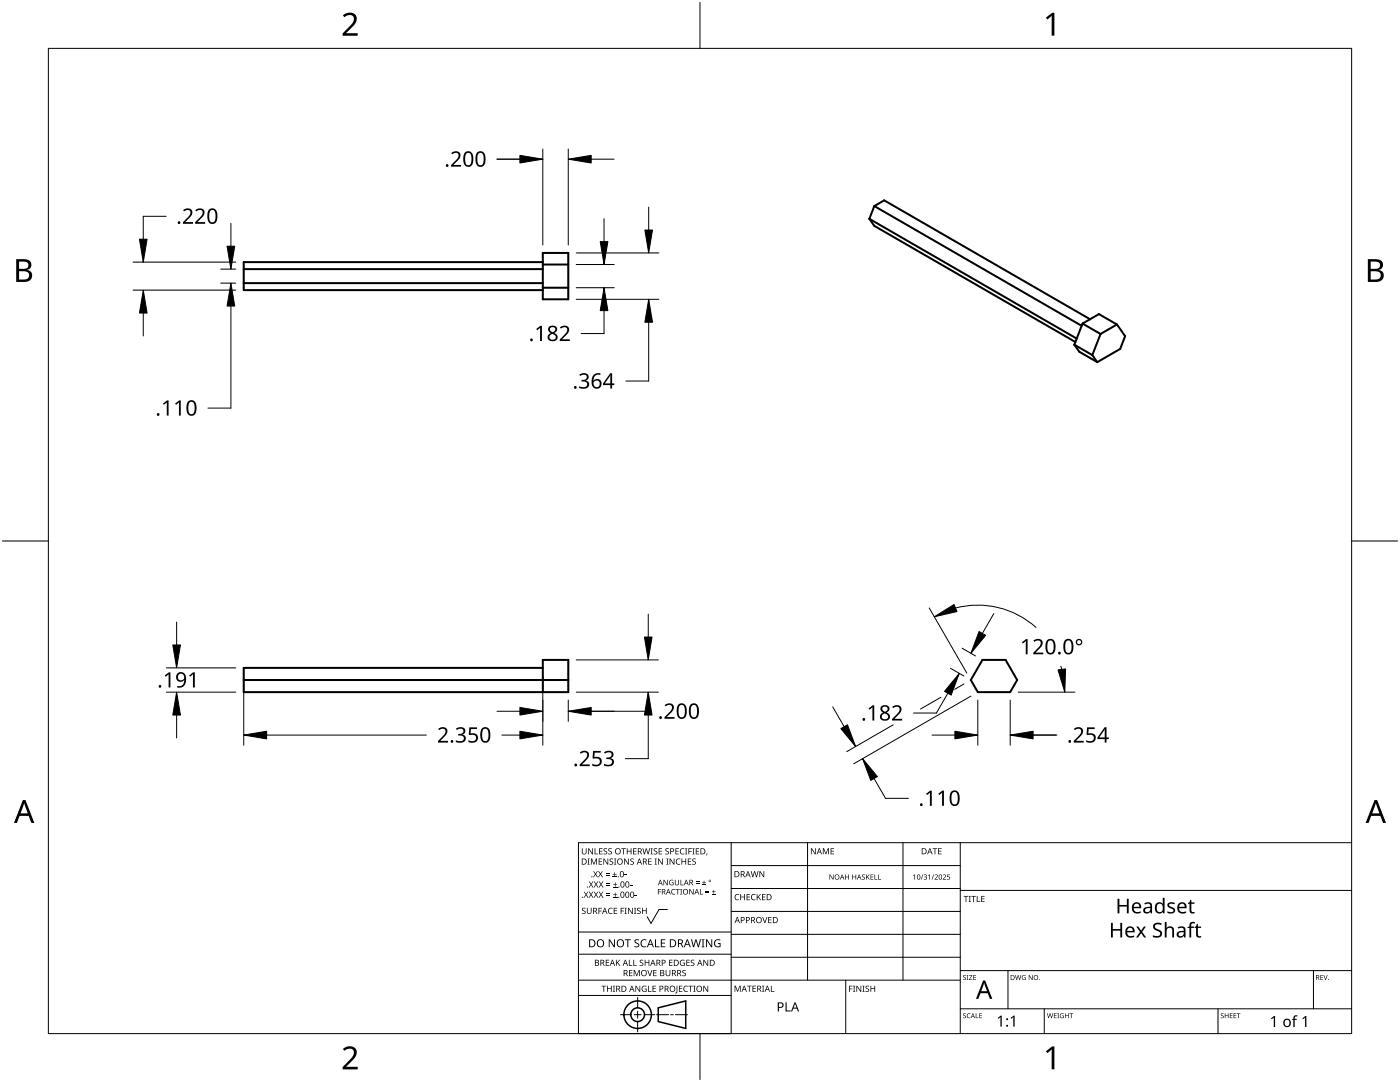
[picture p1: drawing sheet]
<svg xmlns="http://www.w3.org/2000/svg" width="279mm" height="216mm" viewBox="0 0 279 216" stroke-linecap="round" stroke-linejoin="round" font-family="sans-serif">
<g fill="none" stroke="#000" stroke-width=".4">
<path d="M48.6 53.7h59.7M48.6 56.5h59.7M108.3 52.3h-59.7v5.6h59.7M108.3 50.5h5.1v9.2h-5.1zM108.3 57.4h5.1M108.3 52.8h5.1M173.5 43.7l1 1.4 40.1 23.1M173.5 43.7l41.4 23.9M174.5 41.1l2-1.1 41 23.7M174.5 41.1l41.4 23.9M174.5 41.1l-1 2.6M214.4 68.8l1 1.4 3.6 2.1"/>
<path d="M214.4 68.8l3.6 2.1M216 64.6l3.3-1.9 3.6 2.1M216 64.6l-1.6 4.2M216 64.6l3.6 2M218 70.9l1 1.4M219.6 66.6l-1.6 4.3M222.9 64.8l1.6 2.3-.9 2.5-4.6 2.7M222.9 64.8l-3.3 1.8M48.6 135.7h64.8M108.3 133.3h-59.7v4.8h64.8v-6.4h-5.1v6.4M196.1 131.7h4.6l2.3 4-1.4 2.4h-6.5l-1.4-2.4z"/>
</g>
<path d="M9.7 9.7h260v196.5h-260z" fill="none" stroke="#000" stroke-width=".2"/>
<path d="M139.7 .5v9.2M.5 108h9.2M269.7 108h9.2M139.7 206.2v9.2" fill="none" stroke="#000" stroke-width=".2"/>
<g fill="#000">
<path d="M68.4 3.1a1.64 1.64 0 0 1 2.8 .4 2.52 2.52 0 0 1-1.2 2.2l-.9 .9h2.3v.5h-3v-.4l1.2-1.2a1.95 1.95 0 0 0 .9-2.2 1.23 1.23 0 0 0-1.8 .1zM208.7 3.5l1.3-.9h.4v4.5h-.5v-4l-.9 .8zM68.4 209.3a1.64 1.64 0 0 1 2.8 .4 2.52 2.52 0 0 1-1.2 2.2l-.9 1h2.3v.5h-3v-.5l1.2-1.2a1.95 1.95 0 0 0 .9-2.1 1.23 1.23 0 0 0-1.8 .1zM208.7 209.8l1.3-1h.4v4.6h-.5v-4l-.9 .7z"/>
<path d="M3.2 51.7h1.3a1.28 1.28 0 0 1 1.7 1.3 1.04 1.04 0 0 1-.8 .9 1.23 1.23 0 0 1 1 1.5 1.23 1.23 0 0 1-1.6 .9h-1.6zM3.8 54.1v1.7h.9a.86 .86 0 0 0 1.1-.9 .86 .86 0 0 0-1.1-.8zM3.8 52.2v1.4h.8a.78 .78 0 0 0 1.1-.7 .78 .78 0 0 0-1.1-.7z"/>
<path d="M273 51.7h1.3a1.28 1.28 0 0 1 1.7 1.3 1.04 1.04 0 0 1-.9 .9 1.23 1.23 0 0 1 1 1.5 1.23 1.23 0 0 1-1.5 .9h-1.6zM273.6 54.1v1.7h.9a.86 .86 0 0 0 1.1-.9 .86 .86 0 0 0-1.2-.8zM273.6 52.2v1.4h.8a.78 .78 0 0 0 1-.7 .78 .78 0 0 0-1.1-.7z"/>
<path d="M4.6 159.6h.5l1.8 4.6h-.6l-.6-1.4h-1.8l-.5 1.4h-.6zM4.8 160.2l-.7 2.1h1.4z"/>
<path d="M274.3 159.6h.5l1.8 4.6h-.6l-.5-1.4h-1.8l-.6 1.4h-.6zM274.6 160.2l-.7 2.1h1.4z"/>
</g>
<g fill="none" stroke="#000" stroke-width=".2">
<path d="M145.9 168.1v38.1h-30.5v-38.1h154.3M145.9 172.7h45.7M145.9 177.3h45.7M161.2 168.1v27.5M180.2 168.1v27.5M191.6 168.1v38.1M191.6 177.7h78.1M115.4 198.6h30.5M115.4 195.6h76.2M115.4 190.4h30.5M115.4 186h30.5M127.3 199v2.1"/>
<path d="M133.2 181.5h-1.7l-1.6 2.8-.7-1.4M145.9 181.9h45.7M145.9 186.4h45.7M145.9 191h45.7M168.8 195.6v10.6M191.6 193.7h78.1M201.2 193.7v7.6M262.1 193.7v7.6M123.8 202.5h2.1M126.6 202.5h1.3M127.3 201.8v1.4M127.3 203.8v2.1"/>
<path d="M128.6 202.5h2.1M131 202.5h2.4M133.8 202.5h.6M134.8 202.5h2.4M191.6 201.3h78.1M208.4 201.3v4.9M243.1 201.3v4.9"/>
</g>
<g fill="#000">
<path d="M116.1 169.3h.2v.8a.32 .32 0 0 0 .3 .3 .32 .32 0 0 0 .3-.3v-.8h.2v.8a.47 .47 0 0 1-.5 .4 .47 .47 0 0 1-.5-.5zM116.5 177.9h.2l.3 .5 .3-.5h.1l-.4 .6 .4 .6h-.1l-.3-.5-.4 .5h-.1l.4-.6zM117.3 171.3h.4l-.1 .1v1l.1 .1h-.4l.1-.1v-1zM117.4 169.3h.2l.6 1v-1h.1v1.2h-.1l-.7-1v1h-.1zM117.5 177.9h.2l.3 .5 .3-.5h.1l-.4 .6 .4 .6h-.1l-.4-.5-.3 .5h-.1l.4-.6zM117.5 175.9h.2l.3 .5 .3-.5h.1l-.4 .6 .5 .6h-.2l-.3-.5-.4 .5h-.1l.4-.6zM117.9 171.3h.3l.3 1 .4-1h.2v1.2h-.1v-1l-.4 1h-.1l-.4-1v1h-.2zM118.7 169.3h.1v1h.6v.2h-.7zM118.4 173.8h.1l.3 .5 .3-.5h.2l-.4 .6 .4 .7h-.1l-.4-.6-.3 .6h-.1l.4-.7zM118.5 177.9h.2l.2 .5 .3-.5h.2l-.4 .6 .4 .6h-.1l-.4-.5-.3 .5h-.1l.4-.6zM118.5 175.9h.2l.3 .5 .3-.5h.1l-.4 .6 .4 .6h-.1l-.3-.5-.4 .5h-.1l.4-.6zM119.5 171.3h.7v.1h-.6v.4h.5v.2h-.5v.4h.6v.1h-.7z"/>
<path d="M119.6 169.3h.6v.1h-.5v.4h.5v.1h-.5v.4h.5v.2h-.6zM119.4 173.8h.1l.3 .5 .3-.5h.2l-.4 .6 .4 .7h-.1l-.4-.6-.3 .6h-.2l.5-.7zM119.5 177.9h.1l.3 .5 .3-.5h.2l-.4 .6 .4 .6h-.1l-.4-.5-.3 .5h-.1l.4-.6zM119.5 175.9h.2l.3 .5 .3-.5h.1l-.4 .6 .4 .6h-.1l-.4-.5-.3 .5h-.1l.4-.6zM120.9 174.6h.8v.1h-.8zM120.9 174.2h.8v.1h-.8zM121 178.7h.8v.1h-.8zM121 178.3h.8v.1h-.8zM121 176.6h.8v.1h-.8zM121 176.3h.8v.1h-.8zM120.5 169.4l.4-.1h.3l-.1 .1a.25 .25 0 0 0-.4-.1 .25 .25 0 0 0 0 .4 .4 .4 0 0 1 .5 .3 .4 .4 0 0 1-.3 .5 .4 .4 0 0 1-.5-.2h.2a.27 .27 0 0 0 .4-.1 .27 .27 0 0 0-.3-.3l-.2-.2zM120.4 171.3h.2l.6 1v-1h.2v1.2h-.2l-.6-1v1h-.2z"/>
<path d="M121.4 169.4l.5-.1h.2v.1a.25 .25 0 0 0-.4-.1 .25 .25 0 0 0 0 .4 .4 .4 0 0 1 .4 .3 .4 .4 0 0 1-.2 .5 .4 .4 0 0 1-.5-.2h.1a.27 .27 0 0 0 .5-.1 .27 .27 0 0 0-.4-.3l-.2-.2zM122.3 174.9h.8v.2h-.8zM122.4 179h.8v.1h-.8zM122.4 177h.8v.1h-.8zM121.7 171.4l.4-.1 .3 .1-.1 .1a.25 .25 0 0 0-.4-.1 .25 .25 0 0 0 0 .4 .4 .4 0 0 1 .5 .3 .4 .4 0 0 1-.3 .5 .4 .4 0 0 1-.5-.3l.2 .1a.27 .27 0 0 0 .4-.2 .27 .27 0 0 0-.3-.3l-.2-.2zM122.6 174h.1v.4h.4v.1h-.4v.4h-.1v-.4h-.3v-.1h.3zM122.7 178.1h.1v.4h.4v.1h-.4v.3h-.1v-.3h-.3v-.1h.3zM122.7 176.1h.2v.3h.3v.2h-.3v.3h-.2v-.3h-.3v-.2h.3zM122.5 171.3h.5l-.2 .1v1l.2 .1h-.5l.2-.1v-1zM124 169.3h.9v.1h-.4v1.1h-.1v-1.1h-.4zM124.7 174.5h.4v.2h-.4zM124.6 171.3h.1l.7 1v-1h.1v1.2h-.2l-.6-1v1h-.1z"/>
<path d="M125.7 176.6h.5v.1h-.5zM125.1 169.3h.1v.5h.7v-.5h.1v1.2h-.1v-.6h-.7v.6h-.1zM125.8 171.4l.5-.1 .2 .1v.1a.25 .25 0 0 0-.4-.1 .25 .25 0 0 0 0 .4 .4 .4 0 0 1 .4 .3 .4 .4 0 0 1-.2 .5 .4 .4 0 0 1-.5-.3l.1 .1a.27 .27 0 0 0 .5-.2 .27 .27 0 0 0-.4-.3l-.2-.2zM126.7 178.6h.4v.2h-.4zM126.4 169.3h.6v.1h-.5v.4h.5v.1h-.5v.4h.5v.2h-.6zM128.2 169.3h.2l.2 1 .3-1h.2l.2 1 .3-1h.1l-.3 1.2h-.1l-.3-1.1-.3 1.1h-.2zM129.4 171.3h.6v.1h-.5v.4h.5v.2h-.5v.4h.5v.1h-.6zM129.8 169.3h.5l-.2 .1v1l.2 .1h-.5l.2-.1v-1zM130.7 171.3h.4l-.1 .1v1l.1 .1h-.4l.1-.1v-1zM130.5 169.4l.4-.1h.3l-.1 .1a.25 .25 0 0 0-.4-.1 .25 .25 0 0 0 0 .4 .4 .4 0 0 1 .5 .3 .4 .4 0 0 1-.3 .5 .4 .4 0 0 1-.5-.2h.2a.27 .27 0 0 0 .4-.1 .27 .27 0 0 0-.3-.3l-.2-.2zM131.3 177.4h.6v.1h-.5v.4h.5v.1h-.5v.5h-.1zM131.4 169.3h.7v.1h-.5v.4h.5v.1h-.5v.4h.5v.2h-.7z"/>
<path d="M131.3 171.3h.2l.7 1-.1-1h.2v1.2h-.2l-.6-1v1h-.2zM132.4 175.6h.2l.6 .9v-.9h.1v1h-.2l-.6-.9v.9h-.1zM133 171.3h.4l-.1 .1v1l.1 .1h-.4l.1-.1v-1zM132.8 169.4l.4-.1h.3l-.1 .1a.25 .25 0 0 0-.3-.1 .25 .25 0 0 0 0 .4 .4 .4 0 0 1 .4 .3 .4 .4 0 0 1-.3 .5 .4 .4 0 0 1-.4-.2h.1a.27 .27 0 0 0 .5-.1 .27 .27 0 0 0-.4-.3l-.2-.2zM133.7 175.7l.5-.2 .2 .1v.1a.45 .45 0 0 0-.7 .4 .45 .45 0 0 0 .6 .4v-.3h-.2v-.1h.3v.5a.6 .6 0 0 1-.8-.1 .6 .6 0 0 1 .1-.8zM134.1 177.5l.4-.1h.3l-.1 .2a.44 .44 0 0 0-.6 .4 .44 .44 0 0 0 .6 .3 .52 .52 0 0 1-.7 0 .52 .52 0 0 1 .1-.8zM133.6 171.3h.2l.7 1v-1h.1v1.2h-.2l-.6-1v1h-.2zM134.9 177.4h.8v.1h-.4v1h-.1v-1h-.3zM135 171.5l.5-.2 .3 .1-.1 .1a.49 .49 0 0 0-.7 .4 .49 .49 0 0 0 .7 .5 .52 .52 0 0 1-.6 0 .52 .52 0 0 1-.2-.6zM134.8 169.3h.7v.1h-.6v.4h.5v.1h-.5v.4h.6v.2h-.7zM134.7 175.6h.1v.7a.28 .28 0 0 0 .3 .2 .28 .28 0 0 0 .3-.2v-.7h.1v.7a.42 .42 0 0 1-.4 .4 .42 .42 0 0 1-.4-.4zM135.8 175.6h.1v.9h.5v.1h-.6z"/>
<path d="M135.8 177.4h.3l-.1 .1v.9l.1 .1h-.3l.1-.1v-.9zM135.8 169.4l.5-.2 .3 .1-.1 .1a.49 .49 0 0 0-.7 .5 .49 .49 0 0 0 .8 .4 .52 .52 0 0 1-.7 .1 .52 .52 0 0 1-.2-.6zM136 171.3h.2v.5h.6v-.5h.1v1.2h-.1v-.5h-.6v.5h-.2zM136.7 169.3h.5l-.2 .1v1l.2 .1h-.5l.2-.1v-1zM137.4 169.3h.7v.1h-.6v.4h.5v.2h-.5v.5h-.1zM137.3 171.3h.6v.1h-.5v.4h.5v.2h-.5v.4h.5v.1h-.6zM137.6 177.4h.1l.6 .9v-.9h.1v1.1h-.1l-.6-.9v.9h-.1zM138.2 169.3h.4l-.1 .1v1l.1 .1h-.4l.1-.1v-1zM138.9 176.2h.7v.1h-.7zM138.9 175.9h.7v.1h-.7zM138.2 171.4l.4-.1 .3 .1-.1 .1a.25 .25 0 0 0-.4-.1 .25 .25 0 0 0 0 .4 .4 .4 0 0 1 .5 .3 .4 .4 0 0 1-.3 .5 .4 .4 0 0 1-.5-.3l.2 .1a.27 .27 0 0 0 .4-.2 .27 .27 0 0 0-.3-.3l-.2-.2zM138.9 169.3h.6v.1h-.5v.4h.5v.1h-.5v.4h.5v.2h-.6z"/>
<path d="M139.7 177.4h.1v1h.5v.1h-.6zM140.1 176.5h.8v.1h-.8zM140.4 175.7h.2v.3h.3v.2h-.3v.3h-.2v-.3h-.3v-.2h.3zM140.8 178h.7v.2h-.7zM140.8 177.7h.7v.1h-.7zM141 170.3h.2l-.3 .4zM142.1 178.4h.7v.1h-.7zM142.4 177.6h.1v.3h.3v.1h-.3v.3h-.1v-.3h-.3v-.1h.3zM146.8 178.6l.4-.2 .3 .1v.1a.49 .49 0 0 0-.7 .4 .49 .49 0 0 0 .7 .5 .52 .52 0 0 1-.7 0 .52 .52 0 0 1-.2-.6zM147.7 178.4h.2v.5h.6v-.5h.2v1.2h-.2v-.5h-.6v.5h-.2zM149 178.4h.7v.1h-.5v.4h.4v.2h-.4v.4h.5v.1h-.7zM150 178.6l.5-.2 .3 .1-.1 .1a.49 .49 0 0 0-.7 .4 .49 .49 0 0 0 .8 .5 .52 .52 0 0 1-.7 0 .52 .52 0 0 1-.2-.6z"/>
<path d="M149.8 173.8h.2l.2 1.1 .3-1.1h.2l.3 1.1 .2-1.1h.2l-.3 1.2h-.2l-.3-1-.3 1h-.1zM151 178.4h.2v.6l.5-.6h.2l-.5 .5 .5 .7h-.2l-.4-.6-.1 .6h-.2zM151.6 173.8h.1l.7 1v-1h.1v1.2h-.2l-.6-1v1h-.1zM152.1 178.4h.7v.1h-.6v.4h.5v.2h-.5v.4h.6v.1h-.7zM161.8 169.3h.2l.7 1v-1h.1v1.2h-.2l-.6-1v1h-.2zM164.2 169.3h.2l.4 .9 .4-.9h.2v1.2h-.1v-1.1l-.4 1.1h-.1l-.4-1.1v1.1h-.2zM165.5 174.5h.2l.5 .8v-.8h.2v1h-.2l-.5-.8v.8h-.2zM165.8 169.3h.6v.1h-.5v.4h.5v.1h-.5v.4h.5v.2h-.6zM168.7 174.5h.1v.4h.5v-.4h.1v1h-.1v-.5h-.5v.5h-.1zM170.1 174.5h.1v.4h.5v-.4h.2v1h-.2v-.5h-.5v.5h-.1zM172.1 174.6l.3-.1h.2v.1a.24 .24 0 0 0-.3 0 .24 .24 0 0 0-.1 .3 .24 .24 0 0 0 .3 .1 .32 .32 0 0 1 0 .5 .32 .32 0 0 1-.5-.1h.1a.26 .26 0 0 0 .3 0 .26 .26 0 0 0 .1-.3 .26 .26 0 0 0-.4-.1zM172.8 174.5h.2v.5l.6-.5-.4 .4 .4 .6h-.2l-.3-.5-.1 .5h-.2z"/>
<path d="M173.7 174.5h.6v.1h-.4v.3h.4v.1h-.4v.4h.4v.1h-.6zM174.5 174.5h.2v.9h.4v.1h-.6zM175.3 174.5h.1v.9h.4v.1h-.5zM182.2 174.7l.4-.2v1h-.1v-.9l-.2 .2zM184.1 174.5h.2l-.4 1h-.1zM184.3 174.6a.32 .32 0 0 1 .5-.1 .32 .32 0 0 1 0 .5 .32 .32 0 0 1 .2 .4 .32 .32 0 0 1-.5 .1l-.2-.1a.26 .26 0 0 0 .4 .1 .26 .26 0 0 0 .1-.4l-.3-.2a.23 .23 0 0 0 .3 0 .23 .23 0 0 0-.1-.4 .23 .23 0 0 0-.3 .2zM185.2 174.7l.4-.2v1h-.1v-.9l-.2 .2zM186.3 174.5h.1l-.4 1h-.1zM186.1 169.3h.9v.1h-.3v1.1h-.2v-1.1h-.4zM186.5 174.6a.37 .37 0 0 1 .6 0 .37 .37 0 0 1-.2 .6l-.2 .2h.5v.1h-.7l.3-.4a.27 .27 0 0 0 .3-.3 .27 .27 0 0 0-.4-.2zM187.2 169.3h.7v.1h-.5v.4h.5v.1h-.5v.4h.5v.2h-.7zM188.2 174.6a.37 .37 0 0 1 .6 0 .37 .37 0 0 1-.3 .6l-.2 .2h.5v.1h-.7l.3-.4a.27 .27 0 0 0 .3-.3 .27 .27 0 0 0-.4-.2z"/>
<path d="M189 174.5h.6v.1h-.4l-.1 .3a.34 .34 0 0 1 .5 .2 .34 .34 0 0 1-.2 .4 .34 .34 0 0 1-.4-.1 .27 .27 0 0 0 .4 .1 .27 .27 0 0 0 .1-.4 .27 .27 0 0 0-.4-.1zM192.3 178.8h.9v.1h-.3v1.1h-.2v-1.1h-.4zM193.3 178.8h.5l-.2 .1v1l.2 .1h-.5l.2-.1v-1zM193.8 178.8h1v.1h-.4v1.1h-.2v-1.1h-.4zM194.9 178.8h.2v1.1h.5v.1h-.7zM195.8 178.8h.7v.1h-.5v.4h.5v.1h-.5v.5h.5v.1h-.7zM116.2 181.3l.4-.2 .3 .1-.1 .1a.25 .25 0 0 0-.4-.1 .25 .25 0 0 0 0 .4 .4 .4 0 0 1 .5 .3 .4 .4 0 0 1-.3 .5 .4 .4 0 0 1-.5-.2h.2a.27 .27 0 0 0 .4-.1 .27 .27 0 0 0-.3-.3l-.2-.2zM117.1 181.1h.2v.8a.32 .32 0 0 0 .3 .3 .32 .32 0 0 0 .3-.3v-.8h.2v.8a.47 .47 0 0 1-.5 .5 .47 .47 0 0 1-.5-.5zM119.4 181.1h.7v.2h-.5v.4h.5v.1h-.5v.6h-.2zM120 196.7h1v.1h-.4v1.1h-.2v-1.1h-.4zM120.9 191.5h.7v.1h-.6v.4h.5v.2h-.5v.4h.6v.1h-.7zM121.5 181.3l.4-.2 .4 .1-.1 .1a.49 .49 0 0 0-.7 .5 .49 .49 0 0 0 .7 .4 .52 .52 0 0 1-.6 .1 .52 .52 0 0 1-.3-.6z"/>
<path d="M121.1 196.7h.2v.5h.6v-.5h.2v1.2h-.2v-.6h-.6v.6h-.2zM121.5 187.4h.2l.9 1.3v-1.3h.1v1.6h-.2l-.8-1.3v1.3h-.2zM122.3 196.7h.4l-.1 .1v1l.1 .1h-.4l.2-.1v-1zM122.5 181.1h.7v.2h-.6v.4h.5v.1h-.5v.4h.6v.2h-.7zM122.9 191.5h.2v.6l.5-.6h.2l-.5 .5 .5 .7h-.2l-.4-.6-.1 .6h-.2zM123.9 181.1h.6v.2h-.5v.4h.5v.1h-.5v.6h-.1zM124.7 181.1h.4l-.2 .2v.9l.2 .2h-.4l.1-.2v-.9zM124.7 187.4h1.2v.2h-.5v1.4h-.2v-1.4h-.5zM125.5 191.5h.2v1.1h.5v.1h-.7zM125.5 193.6h.7v.1h-.5v.4h.5v.1h-.5v.4h.5v.2h-.7zM125.3 181.1h.2l.7 1.1-.1-1.1h.2v1.3h-.2l-.6-1v1h-.2zM126.4 191.5h.1v1.1h.6v.1h-.7z"/>
<path d="M126.5 181.1h.5l-.2 .2v.9l.2 .2h-.5l.2-.2v-.9zM126.5 193.6h.2l.4 1 .4-1h.2v1.2h-.2v-1.1l-.4 1.1h-.1l-.4-1.1v1.1h-.1zM126.7 187.6l.3-.2 .6 .1-.2 .1a.33 .33 0 0 0-.6 .2 .33 .33 0 0 0 .4 .4 .47 .47 0 0 1 .4 .6 .47 .47 0 0 1-.7 .2h-.3v-.2h.2a.35 .35 0 0 0 .6-.2 .35 .35 0 0 0-.5-.4l-.3-.2zM126.8 196.7h.2l.6 1v-1h.2v1.2h-.2l-.7-1 .1 1h-.2zM127.2 181.3l.4-.2 .3 .1-.1 .1a.25 .25 0 0 0-.4-.1 .25 .25 0 0 0 0 .4 .4 .4 0 0 1 .5 .3 .4 .4 0 0 1-.3 .5 .4 .4 0 0 1-.5-.2h.2a.27 .27 0 0 0 .4-.1 .27 .27 0 0 0-.3-.3l-.2-.2zM127.7 191.6l.4-.1 .3 .1-.1 .1a.25 .25 0 0 0-.3-.1 .25 .25 0 0 0 0 .4 .4 .4 0 0 1 .4 .3 .4 .4 0 0 1-.3 .5 .4 .4 0 0 1-.4-.3l.1 .1a.27 .27 0 0 0 .5-.2 .27 .27 0 0 0-.4-.3l-.2-.2zM128 187.6l.6-.2 .4 .1-.1 .2a.63 .63 0 0 0-.9 .5 .63 .63 0 0 0 1 .6v.2a.83 .83 0 0 1-1.1-.3 .83 .83 0 0 1 .1-1.1zM128.2 196.8l.6-.1 .2 .1v.1a.5 .5 0 0 0-.8 .4 .5 .5 0 0 0 .7 .5v-.4h-.3v-.1h.4v.6a.66 .66 0 0 1-.8-.2 .66 .66 0 0 1 0-.9zM128.1 181.1h.2v.6h.6v-.6h.2v1.3h-.2v-.6h-.6v.6h-.2zM129.2 193.6h.1l.4 1 .3-1h.2l-.4 1.2h-.2zM129.3 196.7h.2v1.1h.5v.1h-.7zM128.7 191.5h.1v.5h.6v-.5h.2v1.2h-.2v-.5h-.6v.5h-.1z"/>
<path d="M130.7 187.4h.2v1.4h.7v.2h-.9zM130.2 196.7h.7v.1h-.5v.4h.5v.1h-.5v.5h.5v.1h-.7zM130.4 193.6h.6v.1h-.5v.4h.5v.1h-.5v.4h.5v.2h-.6zM131.9 187.4h.9v.2h-.7v.5h.6v.2h-.6v.5h.7v.2h-.9zM132.8 193.6h.2v.7a.32 .32 0 0 0 .3 .4 .32 .32 0 0 0 .3-.4v-.7h.2v.7a.47 .47 0 0 1-.5 .5 .47 .47 0 0 1-.5-.5zM133.5 191.5h.7v.1h-.5v.4h.5v.2h-.5v.4h.5v.1h-.7zM135 196.7h.2v1.3l-.1 .2h-.3l-.1-.1 .3-.2zM135.5 196.7h.7v.1h-.5v.4h.4v.1h-.4v.5h.5v.1h-.7zM135.8 191.7l.5-.2 .4 .1-.1 .1a.5 .5 0 0 0-.8 .4 .5 .5 0 0 0 .7 .5v-.4h-.2v-.1h.4v.6a.66 .66 0 0 1-.9-.1 .66 .66 0 0 1 0-.9zM136.2 193.7l.4-.2 .3 .1-.1 .1a.25 .25 0 0 0-.4-.1 .25 .25 0 0 0 0 .4 .4 .4 0 0 1 .5 .3 .4 .4 0 0 1-.3 .5 .4 .4 0 0 1-.5-.2h.2a.27 .27 0 0 0 .5-.1 .27 .27 0 0 0-.4-.3l-.2-.2zM136.5 196.8l.5-.1 .3 .1-.1 .1a.49 .49 0 0 0-.7 .4 .49 .49 0 0 0 .8 .4 .52 .52 0 0 1-.7 .1 .52 .52 0 0 1-.2-.6zM137 191.5h.6v.1h-.5v.4h.5v.2h-.5v.4h.5v.1h-.6z"/>
<path d="M137.4 196.7h.9v.1h-.4v1.1h-.1v-1.1h-.4zM137.9 191.6l.4-.1 .3 .1-.1 .1a.25 .25 0 0 0-.4-.1 .25 .25 0 0 0 0 .4 .4 .4 0 0 1 .5 .3 .4 .4 0 0 1-.3 .5 .4 .4 0 0 1-.5-.3l.2 .1a.27 .27 0 0 0 .4-.2 .27 .27 0 0 0-.3-.3l-.2-.2zM138.4 196.7h.4l-.1 .1v1l.1 .1h-.4l.1-.1v-1zM137.9 187.4h.2l.3 1.4 .4-1.4h.2l.4 1.4 .3-1.4h.2l-.4 1.6h-.2l-.4-1.3-.4 1.3h-.2zM140 187.4h.6l-.2 .2v1.3l.2 .1h-.6l.2-.1v-1.3zM140.4 196.7h.1l.7 1v-1h.1v1.2h-.1l-.7-1v1h-.1zM140.4 191.5h.2l.6 1v-1h.1v1.2h-.1l-.7-1v1h-.1zM140.9 187.4h.2l.9 1.3v-1.3h.1v1.6h-.2l-.8-1.3v1.3h-.2zM142.7 187.6l.7-.2 .4 .1-.1 .2a.65 .65 0 0 0-1 .5 .65 .65 0 0 0 .9 .6v-.4h-.3v-.2h.5v.7a.86 .86 0 0 1-1.1-.1 .86 .86 0 0 1 0-1.2zM146.6 196.7h.2l.4 1 .4-1h.2v1.2h-.1v-1.1l-.4 1.1h-.2l-.4-1.1v1.1h-.1zM149.1 196.7h.9v.1h-.4v1.1h-.1v-1.1h-.4zM150.2 196.7h.7v.1h-.6v.4h.5v.1h-.5v.5h.6v.1h-.7z"/>
<path d="M152.1 183h.2l.3 1 .4-1h.1l-.4 1.2h-.1zM152.1 196.7h.4l-.1 .1v1l.1 .1h-.4l.1-.1v-1zM153.8 196.7h.2v1.1h.5v.1h-.7zM153.3 183h.7v.1h-.5v.4h.5v.1h-.5v.5h.5v.1h-.7zM169.5 196.7h.6v.1h-.5v.5h.5v.1h-.5v.5h-.1zM170.2 196.7h.5l-.2 .1v1l.2 .1h-.5l.2-.1v-1zM170.9 196.7h.2l.6 1v-1h.2v1.2h-.2l-.6-1v1h-.2zM172.1 196.7h.5l-.2 .1v1l.2 .1h-.5l.2-.1v-1zM172.8 196.8l.4-.1h.2v.2a.25 .25 0 0 0-.4-.1 .25 .25 0 0 0 0 .4 .4 .4 0 0 1 .5 .3 .4 .4 0 0 1-.3 .4 .4 .4 0 0 1-.5-.2l.2 .1a.27 .27 0 0 0 .4-.2 .27 .27 0 0 0-.3-.3l-.3-.2zM173.7 196.7h.2v.5h.6v-.5h.2v1.2h-.2v-.6h-.6v.6h-.2zM192.2 194.7l.4-.1h.2l-.1 .1a.24 .24 0 0 0-.3 0 .24 .24 0 0 0-.1 .3 .24 .24 0 0 0 .4 .1 .31 .31 0 0 1 0 .4 .31 .31 0 0 1-.5-.1 .24 .24 0 0 0 .3 .1 .24 .24 0 0 0 .1-.3l-.4-.3zM192.9 194.6h.4l-.1 .1v.7l.1 .1h-.4l.1-.1v-.7z"/>
<path d="M193.4 194.6h.6l-.5 .8h.6v.1h-.7l.5-.8h-.5zM194.2 194.6h.6v.1h-.4v.3h.4v.1h-.4v.3h.4v.1h-.6zM202.6 194.6h.1l.2 .8 .2-.8h.2l.2 .8 .2-.8h.1l-.2 .9h-.2l-.2-.8-.2 .8h-.2zM204 194.7l.4-.1h.3l-.1 .1a.4 .4 0 0 0-.6 .4 .4 .4 0 0 0 .6 .3v-.3l-.2-.1h.3v.5a.53 .53 0 0 1-.7-.1 .53 .53 0 0 1 0-.7zM205.3 194.6h.1l.6 .8v-.8h.1v.9h-.2l-.5-.8v.8h-.1zM221.7 184.1h.4v1.3h1.5v-1.3h.3v3h-.3v-1.4h-1.5v1.4h-.4zM223 179.3h.4v1.3h1.5v-1.3h.4v3h-.4v-1.4h-1.5v1.4h-.4zM226.8 184.9h.4l.5 .8 .6-.8h.4l-.8 1 .8 1.2h-.4l-.6-.9-.6 .9h-.4l.8-1.2zM230.3 184.4a1.38 1.38 0 0 1 1.5-.1l-.1 .3-.3-.1a.52 .52 0 0 0-.7 0 .52 .52 0 0 0-.1 .7l.4 .2a.9 .9 0 0 1 .9 1.1 .9 .9 0 0 1-1.3 .6l-.5-.1v-.4a1.03 1.03 0 0 0 1.4-.2 1.04 1.04 0 0 0-1-.8 .77 .77 0 0 1-.2-1.2zM232.5 184h.3v1.2a.84 .84 0 0 1 .9-.3 .84 .84 0 0 1 .6 .7v1.5h-.4v-1.4a.59 .59 0 0 0-.7-.6 .59 .59 0 0 0-.4 .8v1.2h-.3zM233.1 180.3a1.29 1.29 0 0 1 1.4-.1l-.1 .3-.5-.2a.35 .35 0 0 0-.6 .2 .35 .35 0 0 0 .4 .4l.2 .1a.66 .66 0 0 1 .6 .8 .66 .66 0 0 1-.8 .5l-.7-.1v-.4l.7 .2 .4-.1v-.4l-.5-.2a.65 .65 0 0 1-.5-1zM237.5 179.6h.3v.5h.6v.2h-.6v1.3l.2 .4h.4v.2a.67 .67 0 0 1-1-.6v-1.3h-.3v-.1l.3-.2z"/>
<path d="M237.5 184.1l.8-.1h.2l-.1 .3a.46 .46 0 0 0-.6 0 .46 .46 0 0 0-.1 .6h.6v.3h-.6v1.9h-.3v-1.9h-.4v-.2l.4-.1zM238.9 184.4h.2v.5h.6v.3h-.6v1.2l.2 .4h.4v.2a.67 .67 0 0 1-1-.6v-1.2h-.3v-.2l.3-.2zM263.5 194.6h.6v.1h-.5v.3h.4v.1h-.4v.3h.5v.1h-.6zM264.1 194.6h.2l.2 .8 .3-.8h.2l-.4 .9h-.1zM156.8 200h.2v1.6h.8v.2h-1zM192.2 202.3l.4-.1h.2l-.1 .1a.24 .24 0 0 0-.3 0 .24 .24 0 0 0-.1 .3 .24 .24 0 0 0 .4 .1 .31 .31 0 0 1 0 .5 .31 .31 0 0 1-.5-.2 .24 .24 0 0 0 .3 .1 .24 .24 0 0 0 .1-.3l-.4-.2zM193.1 202.3l.3-.1h.3l-.1 .1a.39 .39 0 0 0-.5 .4 .39 .39 0 0 0 .5 .3 .46 .46 0 0 1-.6 0 .46 .46 0 0 1 .1-.7zM194.7 202.2h.1v.8h.5v.2h-.6zM195.4 202.2h.6v.1h-.4v.3h.4v.1h-.4v.4h.4v.1h-.6zM199.1 203.1l.6-.4h.2v2.1h-.2v-1.9l-.5 .4zM201.7 203.1l.6-.4h.2v2.1h-.3v-1.9l-.4 .4zM209 202.2h.1l.2 .8 .2-.8h.1l.3 .8 .2-.8h.1l-.3 1h-.1l-.2-.9-.3 .9h-.1z"/>
<path d="M210.3 202.2h.6v.1h-.4v.3h.3v.1h-.3v.4h.4v.1h-.6zM211 202.2h.4l-.2 .1v.8l.2 .1h-.4l.1-.1v-.8zM211.6 202.3l.7-.1-.1 .1a.4 .4 0 0 0-.6 .4 .4 .4 0 0 0 .6 .3v-.2l-.2-.2h.3v.5a.53 .53 0 0 1-.7-.1 .53 .53 0 0 1 0-.7zM212.5 202.2h.2v.4h.5v-.4h.1v1h-.1v-.5h-.5v.5h-.2zM213.4 202.2h.8v.1h-.3v.9h-.2v-.9h-.3zM243.7 202.3l.3-.1h.2v.1a.24 .24 0 0 0-.3 0 .24 .24 0 0 0-.1 .3 .24 .24 0 0 0 .3 .1 .31 .31 0 0 1 0 .5 .31 .31 0 0 1-.5-.2 .24 .24 0 0 0 .4 .1 .24 .24 0 0 0 0-.3l-.3-.2zM244.4 202.2h.2v.4h.5v-.4h.1v1h-.1v-.5h-.5v.5h-.2zM245.4 202.2h.6v.1h-.4v.3h.4v.1h-.4v.4h.4v.1h-.6zM246.2 202.2h.5v.1h-.4v.3h.4v.1h-.4v.4h.4v.1h-.5zM246.8 202.2h.8v.1h-.3v.9h-.2v-.9h-.3zM253.7 203.2l.6-.5h.2v2.2h-.3v-1.9l-.4 .4zM258.2 202.7l.3-.1h.5l-.1 .3-.4-.1-.1 .2v.3h.4v.2h-.4v1.4h-.3v-1.4h-.3l.3-.2z"/>
<path d="M259.9 203.2l.6-.5h.2v2.2h-.2v-1.9l-.5 .4z"/>
<path d="M116.1 171.3h.4a.61 .61 0 0 1 .6 .6 .61 .61 0 0 1-.6 .6h-.4zM116.3 171.4v1h.1a.48 .48 0 0 0 .5-.5 .48 .48 0 0 0-.4-.5z"/>
<path d="M122.7 169.9a.61 .61 0 0 1 1.2 0 .61 .61 0 0 1-1.2 0zM122.9 169.9a.45 .45 0 0 0 .9 0 .45 .45 0 0 0-.9 0z"/>
<path d="M123.1 171.9a.61 .61 0 0 1 1.2 0 .61 .61 0 0 1-1.2 0zM123.3 171.9a.45 .45 0 0 0 .9 0 .45 .45 0 0 0-.9 0z"/>
<path d="M123.9 173.9a.5 .5 0 0 1 .6 .1 .5 .5 0 0 1 0 .7 .44 .44 0 0 1-.6 .3 .44 .44 0 0 1-.2-.6zM123.9 174a.48 .48 0 0 0-.1 .6 .48 .48 0 0 0 .5 .3v-.8l-.1-.1z"/>
<path d="M124 178a.5 .5 0 0 1 .6 .1 .5 .5 0 0 1 0 .6 .44 .44 0 0 1-.6 .4 .44 .44 0 0 1-.2-.6zM124.1 178.1a.48 .48 0 0 0-.2 .6 .48 .48 0 0 0 .5 .3v-.8l-.1-.2z"/>
<path d="M124 176a.5 .5 0 0 1 .6 .1 .5 .5 0 0 1 0 .6 .44 .44 0 0 1-.6 .4 .44 .44 0 0 1-.2-.7zM124.1 176.1a.48 .48 0 0 0-.2 .5 .48 .48 0 0 0 .5 .3v-.7l-.1-.2z"/>
<path d="M124.9 178a.5 .5 0 0 1 .7 .1 .5 .5 0 0 1 0 .6 .44 .44 0 0 1-.6 .4 .44 .44 0 0 1-.2-.6zM125 178.1a.48 .48 0 0 0-.1 .6 .48 .48 0 0 0 .4 .3l.1-.8-.2-.2z"/>
<path d="M124.9 176a.5 .5 0 0 1 .7 .1 .5 .5 0 0 1 0 .6 .44 .44 0 0 1-.6 .4 .44 .44 0 0 1-.2-.7zM125 176.1a.48 .48 0 0 0-.1 .5 .48 .48 0 0 0 .5 .3v-.7l-.1-.2z"/>
<path d="M125.9 178a.5 .5 0 0 1 .6 .1 .5 .5 0 0 1 0 .6 .44 .44 0 0 1-.5 .4 .44 .44 0 0 1-.2-.6zM126 178.1a.48 .48 0 0 0-.2 .6 .48 .48 0 0 0 .5 .3l.1-.8-.2-.2z"/>
<path d="M127.3 169.3h.3a.35 .35 0 0 1 .5 .2 .35 .35 0 0 1-.3 .4l.4 .6h-.2l-.3-.5h-.3v.5h-.1zM127.4 169.4v.4h.2a.23 .23 0 0 0 .3-.2 .23 .23 0 0 0-.3-.2z"/>
<path d="M127.5 171.3h.2l.4 1.2h-.1l-.2-.4h-.4l-.2 .4h-.1zM127.6 171.5l-.2 .5h.4z"/>
<path d="M128.3 171.3h.3a.35 .35 0 0 1 .5 .2 .35 .35 0 0 1-.3 .5l.4 .5h-.2l-.3-.5h-.2v.5h-.2zM128.5 171.4v.5h.1a.23 .23 0 0 0 .3-.2 .23 .23 0 0 0-.3-.3z"/>
<path d="M131.7 175.5h.1l.5 1.1h-.2l-.1-.3h-.4l-.2 .3h-.1zM131.8 175.7l-.2 .5h.3z"/>
<path d="M132.1 177.4h.3a.31 .31 0 0 1 .4 .2 .31 .31 0 0 1-.2 .4l.3 .5h-.2l-.3-.5h-.2v.5h-.1zM132.2 177.5v.4h.2a.21 .21 0 0 0 .2-.2 .21 .21 0 0 0-.2-.2z"/>
<path d="M133.3 177.4h.1l.5 1.1h-.2l-.1-.4h-.4l-.2 .4h-.1zM133.4 177.5l-.2 .5h.4z"/>
<path d="M133.8 169.3h.3a.41 .41 0 0 1 .4 .5 .41 .41 0 0 1-.6 .2v.5h-.1zM133.9 169.4v.5a.29 .29 0 0 0 .5-.3 .29 .29 0 0 0-.5-.2z"/>
<path d="M136.9 175.5h.1l.4 1.1h-.1l-.1-.3h-.5l-.1 .3h-.1zM137 175.7l-.2 .5h.3z"/>
<path d="M136.2 177.9a.55 .55 0 0 1 1.1 0 .55 .55 0 0 1-1.1 0zM136.4 177.9a.45 .45 0 0 0 .9 0 .45 .45 0 0 0-.9 0z"/>
<path d="M137.6 175.6h.3a.31 .31 0 0 1 .4 .2 .31 .31 0 0 1-.2 .4l.3 .4h-.2l-.3-.4h-.2v.4h-.1zM137.7 175.7v.4h.2a.21 .21 0 0 0 .2-.2 .21 .21 0 0 0-.2-.2z"/>
<path d="M139 177.4h.1l.4 1.1h-.1l-.1-.4h-.5l-.1 .4h-.1zM139.1 177.5l-.2 .5h.3z"/>
<path d="M139.8 169.3h.4a.61 .61 0 0 1 .6 .6 .61 .61 0 0 1-.7 .6h-.3zM140 169.4v.9h.1a.48 .48 0 0 0 .5-.4 .48 .48 0 0 0-.4-.5z"/>
<path d="M141.4 175.8a.25 .25 0 0 1 .5 0 .25 .25 0 0 1-.5 0zM141.5 175.8a.15 .15 0 0 0 .3 0 .15 .15 0 0 0-.3 0z"/>
<path d="M146.6 173.8h.4a.61 .61 0 0 1 .6 .6 .61 .61 0 0 1-.7 .6h-.3zM146.7 174v.9h.2a.48 .48 0 0 0 .5-.5 .48 .48 0 0 0-.5-.4z"/>
<path d="M147.8 173.8h.4a.35 .35 0 0 1 .4 .3 .35 .35 0 0 1-.2 .4l.3 .5h-.2l-.3-.5h-.2v.5h-.2zM148 174v.4h.2a.23 .23 0 0 0 .3-.2 .23 .23 0 0 0-.3-.2z"/>
<path d="M149.2 173.8h.1l.5 1.2h-.1l-.2-.3h-.5l-.1 .3h-.2zM149.3 174l-.2 .5h.4z"/>
<path d="M153 178.4h.4a.61 .61 0 0 1 .6 .6 .61 .61 0 0 1-.6 .6h-.4zM153.2 178.5v1h.1a.48 .48 0 0 0 .5-.5 .48 .48 0 0 0-.4-.5z"/>
<path d="M163.4 169.2h.2l.5 1.3h-.2l-.2-.4h-.4l-.2 .4h-.1zM163.5 169.4l-.2 .6h.4z"/>
<path d="M166.5 175a.51 .51 0 0 1 1 0 .51 .51 0 0 1-1 0zM166.7 175a.4 .4 0 0 0 .8 0 .4 .4 0 0 0-.8 0z"/>
<path d="M168 174.5h.1l.4 1h-.1l-.1-.3h-.4l-.2 .3h-.1zM168.1 174.6l-.2 .5h.3z"/>
<path d="M171.4 174.5h.1l.4 1h-.1l-.1-.3h-.4l-.2 .3h-.1zM171.5 174.6l-.2 .5h.3z"/>
<path d="M183.1 174.6h.4l.2 .5a.38 .38 0 0 1-.5 .4 .38 .38 0 0 1-.2-.6zM183.2 174.6v.1a.39 .39 0 0 0-.1 .4 .39 .39 0 0 0 .4 .3 .4 .4 0 0 0 .1-.5 .4 .4 0 0 0-.4-.3z"/>
<path d="M184 169.3h.3a.61 .61 0 0 1 .6 .6 .61 .61 0 0 1-.6 .6h-.3zM184.1 169.4v.9h.2a.48 .48 0 0 0 .5-.4 .48 .48 0 0 0-.5-.5z"/>
<path d="M185.5 169.2h.1l.5 1.3h-.1l-.2-.4h-.5l-.1 .4h-.2zM185.6 169.4l-.2 .6h.4z"/>
<path d="M187.5 174.6h.4l.1 .5a.38 .38 0 0 1-.4 .4 .38 .38 0 0 1-.3-.6zM187.5 174.6v.1a.39 .39 0 0 0-.1 .4 .39 .39 0 0 0 .4 .3 .4 .4 0 0 0 .2-.5 .4 .4 0 0 0-.5-.3z"/>
<path d="M118.4 181.1h.3a.35 .35 0 0 1 .4 .3 .35 .35 0 0 1-.2 .4l.3 .6h-.1l-.3-.5h-.3v.5h-.1zM118.5 181.3v.4h.2a.23 .23 0 0 0 .3-.2 .23 .23 0 0 0-.3-.2z"/>
<path d="M118.7 191.5h.4a.31 .31 0 0 1 .4 .2 .31 .31 0 0 1-.2 .4 .33 .33 0 0 1 .3 .4 .33 .33 0 0 1-.4 .2h-.5zM118.9 192.2v.4h.2a.23 .23 0 0 0 .3-.2 .23 .23 0 0 0-.3-.2zM118.9 191.6v.4h.2a.21 .21 0 0 0 .3-.2 .21 .21 0 0 0-.3-.2z"/>
<path d="M117.6 187.4h.5a.79 .79 0 0 1 .7 .8 .79 .79 0 0 1-.8 .8h-.4zM117.8 187.6v1.2h.2a.62 .62 0 0 0 .6-.6 .62 .62 0 0 0-.6-.6z"/>
<path d="M119.8 191.5h.4a.35 .35 0 0 1 .4 .3 .35 .35 0 0 1-.2 .4l.3 .5h-.2l-.3-.5h-.2v.5h-.2zM120 191.6v.5h.2a.23 .23 0 0 0 .3-.2 .23 .23 0 0 0-.3-.3z"/>
<path d="M119.3 187.6a.77 .77 0 0 1 1.1 .1 .77 .77 0 0 1-.2 1.1 .77 .77 0 0 1-1-.2l-.1-.6zM119.5 187.7a.63 .63 0 0 0-.2 .8 .63 .63 0 0 0 .8 .3 .63 .63 0 0 0 .2-.9 .63 .63 0 0 0-.8-.2z"/>
<path d="M120.6 181.1h.2l.4 1.3h-.1l-.2-.4h-.4l-.2 .4h-.1zM120.7 181.3l-.2 .6h.4z"/>
<path d="M122.1 191.5h.2l.5 1.2h-.2l-.1-.3h-.5l-.2 .3h-.1zM122.2 191.7l-.2 .5h.4z"/>
<path d="M123 196.7h.3a.35 .35 0 0 1 .4 .2 .35 .35 0 0 1-.2 .5l.3 .5h-.1l-.3-.5h-.3v.5h-.1zM123.1 196.8v.5h.2a.23 .23 0 0 0 .3-.3 .23 .23 0 0 0-.3-.2z"/>
<path d="M123.3 187.6a.77 .77 0 0 1 1.1 .1 .77 .77 0 0 1-.2 1.1 .77 .77 0 0 1-1.1-.2v-.6zM123.5 187.7a.63 .63 0 0 0-.2 .8 .63 .63 0 0 0 .8 .3 .63 .63 0 0 0 .2-.9 .63 .63 0 0 0-.8-.2z"/>
<path d="M124.5 193.6h.3a.35 .35 0 0 1 .4 .2 .35 .35 0 0 1-.2 .4l.3 .6h-.1l-.3-.5h-.3v.5h-.1zM124.6 193.7v.4h.2a.23 .23 0 0 0 .3-.2 .23 .23 0 0 0-.3-.2z"/>
<path d="M124 196.7h.4a.61 .61 0 0 1 .6 .6 .61 .61 0 0 1-.6 .6h-.4zM124.2 196.8v1h.2a.48 .48 0 0 0 .5-.5 .48 .48 0 0 0-.5-.5z"/>
<path d="M124.7 191.5h.2l.4 1.2h-.1l-.2-.3h-.4l-.2 .3h-.1zM124.8 191.7l-.2 .5h.4z"/>
<path d="M126 196.7h.2l.4 1.2h-.1l-.2-.4h-.4l-.2 .4h-.1zM126.1 196.8l-.2 .6h.4z"/>
<path d="M127.9 194.2a.61 .61 0 0 1 1.2 0 .61 .61 0 0 1-1.2 0zM128.1 194.2a.45 .45 0 0 0 .9 0 .45 .45 0 0 0-.9 0z"/>
<path d="M129.7 187.4h.2l.6 1.6h-.2l-.2-.5h-.6l-.2 .5h-.2zM129.8 187.6l-.3 .7h.5z"/>
<path d="M130.2 191.5h.2l.4 1.2h-.1l-.2-.3h-.4l-.2 .3h-.1zM130.3 191.7l-.2 .5h.4z"/>
<path d="M131 191.5h.3a.35 .35 0 0 1 .5 .3 .35 .35 0 0 1-.3 .4l.4 .5h-.2l-.3-.5h-.2v.5h-.2zM131.2 191.6v.5h.1a.23 .23 0 0 0 .3-.2 .23 .23 0 0 0-.3-.3z"/>
<path d="M131.8 193.6h.3a.31 .31 0 0 1 .4 .1 .31 .31 0 0 1-.2 .4 .33 .33 0 0 1 .3 .4 .33 .33 0 0 1-.4 .3h-.4zM131.9 194.2v.4h.3a.23 .23 0 0 0 .2-.2 .23 .23 0 0 0-.3-.2zM131.9 193.7v.4h.2a.21 .21 0 0 0 .3-.2 .21 .21 0 0 0-.3-.2z"/>
<path d="M131.6 196.7h.3a.41 .41 0 0 1 .5 .5 .41 .41 0 0 1-.6 .2v.5h-.2zM131.8 196.8v.5a.29 .29 0 0 0 .4-.2 .29 .29 0 0 0-.4-.3z"/>
<path d="M132.6 196.7h.4a.35 .35 0 0 1 .4 .2 .35 .35 0 0 1-.2 .5l.3 .5h-.2l-.3-.5h-.2v.5h-.2zM132.8 196.8v.5h.2a.23 .23 0 0 0 .3-.3 .23 .23 0 0 0-.3-.2z"/>
<path d="M132.1 191.5h.3a.41 .41 0 0 1 .4 .5 .41 .41 0 0 1-.6 .3v.4h-.1zM132.2 191.6v.5a.29 .29 0 0 0 .5-.2 .29 .29 0 0 0-.5-.3z"/>
<path d="M134.1 193.6h.3a.35 .35 0 0 1 .5 .2 .35 .35 0 0 1-.3 .4l.4 .6h-.2l-.3-.5h-.2v.5h-.2zM134.3 193.7v.4h.1a.23 .23 0 0 0 .3-.2 .23 .23 0 0 0-.3-.2z"/>
<path d="M133.6 197.3a.61 .61 0 0 1 1.2 0 .61 .61 0 0 1-1.2 0zM133.8 197.3a.45 .45 0 0 0 .9 0 .45 .45 0 0 0-.9 0z"/>
<path d="M133.7 187.4h.5a.79 .79 0 0 1 .7 .8 .79 .79 0 0 1-.8 .8h-.4zM133.9 187.6v1.2h.2a.62 .62 0 0 0 .6-.6 .62 .62 0 0 0-.6-.6z"/>
<path d="M135.2 193.6h.3a.35 .35 0 0 1 .4 .2 .35 .35 0 0 1-.2 .4l.3 .6h-.2l-.2-.5h-.3v.5h-.1zM135.3 193.7v.4h.2a.23 .23 0 0 0 .3-.2 .23 .23 0 0 0-.3-.2z"/>
<path d="M134.5 191.5h.4a.61 .61 0 0 1 .6 .6 .61 .61 0 0 1-.7 .6h-.3zM134.6 191.6v1h.2a.48 .48 0 0 0 .5-.5 .48 .48 0 0 0-.5-.5z"/>
<path d="M135.3 187.4h.4a.45 .45 0 0 1 .6 .3 .45 .45 0 0 1-.3 .6l.4 .7h-.2l-.4-.6h-.3v.6h-.2zM135.5 187.6v.6h.2a.3 .3 0 0 0 .4-.3 .3 .3 0 0 0-.4-.3z"/>
<path d="M137.1 187.4h.2l.6 1.6h-.2l-.2-.5h-.7l-.1 .5h-.2zM137.2 187.6l-.3 .7h.5z"/>
<path d="M139.6 191.5h.1l.5 1.2h-.2l-.1-.3h-.5l-.1 .3h-.2zM139.7 191.7l-.2 .5h.4z"/>
<path d="M138.9 197.3a.61 .61 0 0 1 1.2 0 .61 .61 0 0 1-1.2 0zM139.1 197.3a.45 .45 0 0 0 .9 0 .45 .45 0 0 0-.9 0z"/>
<path d="M141.7 191.5h.3a.61 .61 0 0 1 .6 .6 .61 .61 0 0 1-.6 .6h-.3zM141.8 191.6v1h.2a.48 .48 0 0 0 .5-.5 .48 .48 0 0 0-.5-.5z"/>
<path d="M147.1 183h.1l.5 1.2h-.2l-.1-.4h-.5l-.2 .4h-.1zM147.1 183.1l-.2 .6h.4z"/>
<path d="M147.8 183h.4a.41 .41 0 0 1 .4 .5 .41 .41 0 0 1-.6 .2v.5h-.2zM148 183.1v.5a.29 .29 0 0 0 .5-.2 .29 .29 0 0 0-.5-.3z"/>
<path d="M148.5 196.7h.1l.5 1.2h-.2l-.1-.4h-.5l-.2 .4h-.1zM148.5 196.8l-.2 .6h.4z"/>
<path d="M148.9 183h.3a.41 .41 0 0 1 .4 .5 .41 .41 0 0 1-.6 .2v.5h-.1zM149 183.1v.5a.29 .29 0 0 0 .5-.2 .29 .29 0 0 0-.5-.3z"/>
<path d="M149.9 183h.3a.35 .35 0 0 1 .5 .2 .35 .35 0 0 1-.3 .5l.4 .5h-.2l-.3-.5h-.2v.5h-.2zM150.1 183.1v.5h.1a.23 .23 0 0 0 .3-.3 .23 .23 0 0 0-.3-.2z"/>
<path d="M151.1 196.7h.4a.35 .35 0 0 1 .4 .2 .35 .35 0 0 1-.2 .5l.3 .5h-.2l-.3-.5h-.2v.5h-.2zM151.3 196.8v.5h.2a.23 .23 0 0 0 .2-.3 .23 .23 0 0 0-.2-.2z"/>
<path d="M150.8 183.6a.61 .61 0 0 1 1.2 0 .61 .61 0 0 1-1.2 0zM151.1 183.6a.45 .45 0 0 0 .9 0 .45 .45 0 0 0-.9 0z"/>
<path d="M153.1 196.7h.1l.5 1.2h-.2l-.1-.4h-.5l-.2 .4h-.1zM153.1 196.8l-.2 .6h.4z"/>
<path d="M154.3 183h.3a.61 .61 0 0 1 .6 .6 .61 .61 0 0 1-.6 .6h-.3zM154.4 183.1v1h.2a.48 .48 0 0 0 .5-.5 .48 .48 0 0 0-.5-.5z"/>
<path d="M196.2 195.7h.4l1.4 3.6h-.4l-.5-1.1h-1.4l-.5 1.1h-.4zM196.4 196.1l-.6 1.7h1.2z"/>
<path d="M201.7 194.6h.3a.49 .49 0 0 1 .5 .5 .49 .49 0 0 1-.5 .4h-.3zM201.8 194.7v.7h.4l.1-.2v-.3z"/>
<path d="M206.2 195.1a.5 .5 0 0 1 1 0 .5 .5 0 0 1-1 0zM206.4 195.1a.36 .36 0 0 0 .7 0 .36 .36 0 0 0-.7 0z"/>
<path d="M224.8 185.1a.94 .94 0 0 1 1.2-.2 .94 .94 0 0 1 .4 1.1h-1.5a.83 .83 0 0 0 .5 .8 .83 .83 0 0 0 .9-.2v.4a1.19 1.19 0 0 1-1.5-.3 1.19 1.19 0 0 1 0-1.6zM225.1 185.3l-.1 .5h1.1a.54 .54 0 0 0-.3-.6 .54 .54 0 0 0-.7 .1z"/>
<path d="M226.1 180.3a.94 .94 0 0 1 1.2-.2 .94 .94 0 0 1 .5 1.1h-1.5a.83 .83 0 0 0 .5 .8 .83 .83 0 0 0 .9-.2v.4a1.19 1.19 0 0 1-1.6-.3 1.19 1.19 0 0 1 0-1.6zM226.4 180.5l-.1 .4h1.1a.54 .54 0 0 0-.3-.5 .54 .54 0 0 0-.7 .1z"/>
<path d="M228.4 180.2a.9 .9 0 0 1 .9-.2 .9 .9 0 0 1 .6 .8v1.5h-.2l-.1-.4a.71 .71 0 0 1-1.1 .3 .71 .71 0 0 1 .1-1.1l1-.2a.51 .51 0 0 0-.2-.5 .51 .51 0 0 0-.6 0l-.3 .1zM228.6 181.4a.47 .47 0 0 0 .2 .7 .47 .47 0 0 0 .7-.3l.1-.6z"/>
<path d="M230.8 180.2l.7-.2 .6 .3v-1.1h.3v3.1h-.3v-.3a.96 .96 0 0 1-1.3 .1 .96 .96 0 0 1-.3-1.2zM231.1 180.4a.85 .85 0 0 0-.3 1 .85 .85 0 0 0 .9 .6 1.01 1.01 0 0 0-.1-1.7z"/>
<path d="M235.2 180.3a.94 .94 0 0 1 1.2-.2 .94 .94 0 0 1 .4 1.1h-1.5a.83 .83 0 0 0 .5 .8 .83 .83 0 0 0 .9-.2v.4a1.19 1.19 0 0 1-1.6-.3 1.19 1.19 0 0 1 .1-1.6zM235.5 180.5l-.2 .4h1.1a.54 .54 0 0 0-.3-.5 .54 .54 0 0 0-.6 .1z"/>
<path d="M235.1 185a.9 .9 0 0 1 .9-.2 .9 .9 0 0 1 .6 .8v1.5h-.3v-.3a.71 .71 0 0 1-1.1 .2 .71 .71 0 0 1 0-1.1l1-.2a.51 .51 0 0 0-.1-.5 .51 .51 0 0 0-.6 0l-.3 .1zM235.3 186.2a.47 .47 0 0 0 .2 .7 .47 .47 0 0 0 .6-.3l.1-.6z"/>
<path d="M262.7 194.6h.2a.28 .28 0 0 1 .4 .1 .28 .28 0 0 1-.2 .4l.3 .4h-.2l-.2-.4h-.2v.4h-.1zM262.8 194.7v.3h.1a.19 .19 0 0 0 .3-.2 .19 .19 0 0 0-.3-.1z"/>
<path d="M155.2 200h.5a.57 .57 0 0 1 .7 .6 .57 .57 0 0 1-.7 .5h-.2v.7h-.3zM155.5 200.2v.7a.42 .42 0 0 0 .6 0 .42 .42 0 0 0-.1-.6z"/>
<path d="M158.6 200h.2l.7 1.8h-.3l-.2-.5h-.7l-.2 .5h-.2zM158.7 200.2l-.3 .9h.6z"/>
<path d="M194.1 202.2l.5 1-.3-.3h-.3l-.3 .3zM194.2 202.3l-.2 .4h.3z"/>
<path d="M256.3 203.5a.81 .81 0 0 1 1.2 .1 .81 .81 0 0 1-.2 1.1 .81 .81 0 0 1-1.1-.2l-.1-.6zM256.6 203.6a.6 .6 0 0 0-.2 .8 .6 .6 0 0 0 .8 .2l.1-.2a.56 .56 0 0 0 0-.7 .56 .56 0 0 0-.7-.1z"/>
<circle cx="116.2" cy="179.1" r=".11"/>
<circle cx="117.2" cy="177" r=".11"/>
<circle cx="118.1" cy="175" r=".11"/>
<circle cx="123.4" cy="175" r=".11"/>
<circle cx="123.5" cy="179.1" r=".11"/>
<circle cx="123.5" cy="177" r=".11"/>
<circle cx="207.5" cy="195.5" r=".09"/>
<circle cx="265.1" cy="195.5" r=".09"/>
<circle cx="201" cy="204.7" r=".2"/>
<circle cx="201" cy="203.4" r=".2"/>
</g>
<g fill="none" stroke="#000" stroke-width=".3">
<path d="M131.4 201.1l5.5-1.4v5.5l-5.5-1.4z"/>
<circle cx="127.3" cy="202.5" r="1.37"/>
<circle cx="127.3" cy="202.5" r="2.74"/>
</g>
<g fill="none" stroke="#000" stroke-width=".2">
<path d="M99.2 31.8h9.1M108.3 29.7v19.2M113.4 29.7v19.2M118 31.8h4.6M26.6 52.3h20.5M26.6 57.9h20.5M33.2 43.2h-4.6v9.1M44 56.5h3.1M44 53.7h3.1M46.1 59.5v21.9h-4.6M46.1 44.6v4.5M115 59.7h16.5"/>
<path d="M115 50.5h16.5M115 52.8h7.6M115 57.4h7.6M120.6 43.6v4.6M120.6 57.4v.7M129.5 59.7v16.3h-4.6M129.5 41.3v4.6M28.6 62.5v4.5M120.6 61.3v5.3h-4.6M33.2 138.1h13.9M33.2 133.3h13.9M35.3 124.1v4.6"/>
<path d="M48.6 134.9v13.8M108.3 134.9v13.8M113.4 139.7v4.3M115 138.1h16.4M115 131.7h16.4M129.4 138.1v13.3h-4.6M129.4 122.5v4.6M185.4 121.3l7.6 13M187.8 139.1l-4.1 2.4M189.7 133.3l2.7 1.6M190.7 121.3a17.4 17.4 0 0 1 16.1 3.9M191.5 134.4l-4.6 7.9h-4.6"/>
<path d="M192 129.3l2.7 1.6M192.4 136.5l-1.9 1M193.8 138.9l-23.4 13.5M195.1 139.7v9M198.3 122.4l-2.2 4M201.6 139.7v9M203.2 138.1h11.3M211.7 132.9l.2 .7M35.3 142.7v4.6M53.2 146.7h31.9M99.2 141.9h4.6M100.2 146.7h3.6"/>
<path d="M113.4 141.9h15.9M166.2 141l2.3 4M172.2 151.4l4.5 7.9h4.6M178.3 144.6l-9.3 5.4M186 146.7h4.6M201.6 146.7h9.3"/>
</g>
<g fill="#000" stroke="#000" stroke-width=".2">
<path d="M103.8 31l4.5 .8-4.5 .7zM113.4 31.8l4.6-.8v1.5zM27.8 47.7h1.6l-.8 4.6zM45.3 49.1h1.5l-.7 4.6zM119.8 48.2h1.5l-.7 4.6zM128.7 45.9h1.5l-.7 4.6zM28.6 57.9l.8 4.6h-1.6zM46.1 56.5l.7 4.6h-1.5zM120.6 57.4l.7 4.6h-1.5zM129.5 59.7l.7 4.6h-1.5zM34.5 128.7h1.5l-.7 4.6zM128.6 127.1h1.5l-.7 4.6z"/>
<path d="M191.5 134.4l-1.7 4.3-1.3-.8zM186.5 123.1l3.9-2.5 .6 1.4zM195.4 126l1.3 .8-2.9 3.6zM211.1 133.7l1.6-.2-.2 4.6zM35.3 138.1l.7 4.6h-1.5zM48.6 146.7l4.6-.8v1.5zM103.8 145.9l4.5 .8-4.5 .7zM103.8 141.2l4.5 .7-4.5 .8zM113.4 141.9l4.6-.7v1.5zM129.4 138.1l.7 4.6h-1.5zM167.8 145.4l1.3-.8 1.7 4.4zM172.2 151.4l2.9 3.6-1.3 .7z"/>
<path d="M190.6 145.9l4.5 .8-4.5 .7zM201.6 146.7l4.6-.8v1.5z"/>
</g>
<g fill="#000">
<path d="M90.1 30.5a1.01 1.01 0 0 1 1.1-.3 1.01 1.01 0 0 1 .7 1l-.3 .5-1.1 1.2h1.5v.4h-2v-.4l1.1-1.1a.72 .72 0 0 0 .4-.6 .72 .72 0 0 0-.4-.7l-.8 .3zM36.5 41.9a1.01 1.01 0 0 1 1.2-.3 1.01 1.01 0 0 1 .7 1l-.3 .5-1.1 1.2h1.5v.4h-2v-.4l1.1-1.1a.72 .72 0 0 0 .4-.6 .72 .72 0 0 0-.4-.7l-.9 .3zM39 41.9a1.01 1.01 0 0 1 1.1-.3 1.01 1.01 0 0 1 .7 1l-.3 .5-1.1 1.2h1.5v.4h-2v-.4l1.1-1.1a.72 .72 0 0 0 .5-.6 .72 .72 0 0 0-.5-.7l-.8 .3zM107 65.7l.8-.7h.3v3h-.3v-2.6l-.6 .5zM111.7 65.3a1.01 1.01 0 0 1 1.2-.3 1.01 1.01 0 0 1 .7 1l-.3 .5-1.1 1.2h1.5v.3h-2v-.3l1.1-1.1a.72 .72 0 0 0 .4-.6 .72 .72 0 0 0-.4-.7l-.9 .3zM115.6 74.8a1.06 1.06 0 0 1 1.1-.4 1.06 1.06 0 0 1 .8 .9l-.3 .5-.3 .1a.82 .82 0 0 1 .7 .9 .82 .82 0 0 1-.9 .8l-1.1-.2v-.3a1.08 1.08 0 0 0 1.6-.3 .62 .62 0 0 0-.9-.7h-.3v-.3a.7 .7 0 0 0 .8-.1 .7 .7 0 0 0 .3-.7 .89 .89 0 0 0-1.3 0zM32.5 80.5l.8-.6h.3v3h-.3v-2.6l-.6 .5zM34.9 80.5l.9-.6h.3v3h-.4v-2.6l-.6 .5zM32.9 134.8l.8-.7h.3v3.1h-.4l.1-2.7-.6 .5zM37.7 134.8l.9-.7h.3v3.1h-.4v-2.7l-.6 .5zM203.9 128.2l.9-.7h.3v3.1h-.4v-2.7l-.6 .5zM206.2 127.8a1.01 1.01 0 0 1 1.2-.3 1.01 1.01 0 0 1 .7 1l-.3 .5-1.1 1.2h1.5v.4h-2v-.4l1.1-1.1a.72 .72 0 0 0 .4-.6 .72 .72 0 0 0-.4-.7l-.9 .3z"/>
<path d="M87.4 145.4a1.01 1.01 0 0 1 1.2-.3 1.01 1.01 0 0 1 .7 1l-.3 .6-1.1 1.1h1.5v.4h-2v-.3l1.1-1.2a.72 .72 0 0 0 .4-.6 .72 .72 0 0 0-.4-.7l-.9 .3zM91 145.4a1.06 1.06 0 0 1 1.1-.3 1.06 1.06 0 0 1 .8 .9l-.3 .4-.4 .2a.82 .82 0 0 1 .8 .9 .82 .82 0 0 1-.9 .7l-1.1-.2v-.3a1.08 1.08 0 0 0 1.6-.3 .62 .62 0 0 0-.9-.6h-.3v-.4a.7 .7 0 0 0 .8 0 .7 .7 0 0 0 .3-.7 .89 .89 0 0 0-1.3 0zM93.7 145.1h1.5v.4h-1.2l-.1 .9a1.02 1.02 0 0 1 1.5 .8 1.02 1.02 0 0 1-1.4 1l-.5-.2v-.3a.88 .88 0 0 0 .9 .2 .88 .88 0 0 0 .6-.8 .85 .85 0 0 0-1.3-.4l-.2-.1zM115.7 150.2a1.01 1.01 0 0 1 1.2-.4 1.01 1.01 0 0 1 .7 1l-.3 .6-1.1 1.1h1.5v.4h-2v-.3l1.1-1.2a.72 .72 0 0 0 .4-.6 .72 .72 0 0 0-.4-.7l-.9 .3zM118.4 149.8h1.5v.4h-1.2l-.1 .9a1.02 1.02 0 0 1 1.5 .8 1.02 1.02 0 0 1-1.4 1l-.5-.1v-.4a.88 .88 0 0 0 .9 .2 .88 .88 0 0 0 .6-.8 .85 .85 0 0 0-1.3-.4l-.1-.1zM120.6 150.1a1.06 1.06 0 0 1 1.1-.3 1.06 1.06 0 0 1 .7 .9l-.2 .4-.4 .2a.82 .82 0 0 1 .7 .9 .82 .82 0 0 1-.9 .7l-1.1-.1v-.4a1.08 1.08 0 0 0 1.6-.3 .62 .62 0 0 0-.8-.6h-.3v-.4a.7 .7 0 0 0 .8 0 .7 .7 0 0 0 .2-.7 .89 .89 0 0 0-1.3 0zM132.6 140.7a1.01 1.01 0 0 1 1.2-.4 1.01 1.01 0 0 1 .7 1l-.3 .6-1.1 1.2h1.5v.3h-2v-.3l1.1-1.1a.72 .72 0 0 0 .4-.7 .72 .72 0 0 0-.4-.6l-.9 .2zM173.3 141.4l.9-.7h.3v3.1h-.4v-2.7l-.6 .5zM178.1 141.1a1.01 1.01 0 0 1 1.1-.4 1.01 1.01 0 0 1 .7 1l-.3 .6-1.1 1.1h1.5v.4h-2v-.3l1.1-1.2a.72 .72 0 0 0 .5-.6 .72 .72 0 0 0-.5-.7l-.8 .3zM214.3 145.4a1.01 1.01 0 0 1 1.2-.3 1.01 1.01 0 0 1 .6 1l-.2 .6-1.2 1.1h1.6v.4h-2v-.3l1.1-1.2a.72 .72 0 0 0 .4-.6 .72 .72 0 0 0-.4-.7l-.9 .3zM217 145.1h1.5v.4h-1.2l-.1 .9a1.02 1.02 0 0 1 1.5 .8 1.02 1.02 0 0 1-1.4 1l-.5-.2v-.3a.88 .88 0 0 0 .9 .2 .88 .88 0 0 0 .6-.8 .85 .85 0 0 0-1.3-.4l-.2-.1zM184.8 158.4l.8-.6h.3v3h-.3v-2.7l-.6 .5z"/>
<path d="M187.2 158.4l.9-.6h.3v3h-.4v-2.7l-.6 .5z"/>
<path d="M92.8 30.4a1.05 1.05 0 0 1 1.3 0 1.05 1.05 0 0 1 .4 1.1 1.31 1.31 0 0 1-1 1.8 1.22 1.22 0 0 1-1-1.6v-.8zM93.1 30.7a1.88 1.88 0 0 0 .2 2.3 .71 .71 0 0 0 .8-1 1.17 1.17 0 0 0-.6-1.5z"/>
<path d="M95.3 30.4a1.05 1.05 0 0 1 1.2 0 1.05 1.05 0 0 1 .4 1.1 1.31 1.31 0 0 1-1 1.8 1.22 1.22 0 0 1-1-1.6l.1-.8zM95.5 30.7a1.88 1.88 0 0 0 .2 2.3 .71 .71 0 0 0 .8-1 1.17 1.17 0 0 0-.6-1.5z"/>
<path d="M41.8 41.8a1.05 1.05 0 0 1 1.2 0 1.05 1.05 0 0 1 .4 1.1 1.3 1.3 0 0 1-1 1.8 1.22 1.22 0 0 1-1-1.6l.1-.8zM42 42.1a1.88 1.88 0 0 0 .2 2.3 .71 .71 0 0 0 .8-1 1.17 1.17 0 0 0-.6-1.5z"/>
<path d="M109.5 65.3a.88 .88 0 0 1 1.2-.3 .88 .88 0 0 1 .4 1.1l-.5 .3a.87 .87 0 0 1 .6 1.2 .87 .87 0 0 1-1.1 .5 .82 .82 0 0 1-.8-.8 .82 .82 0 0 1 .6-.8l-.1-.1a.77 .77 0 0 1-.3-1.1zM109.6 67.3a.6 .6 0 0 0 1.2 0 .6 .6 0 0 0-1.2 0zM109.8 65.8a.51 .51 0 0 0 1 0 .51 .51 0 0 0-1 0z"/>
<path d="M118.5 74.8l.5-.3 .4-.1 .4 .1v.3a1.03 1.03 0 0 0-1.3 1.2 .95 .95 0 0 1 1.4 0 .95 .95 0 0 1-.2 1.4 1.13 1.13 0 0 1-1.3-.1 1.13 1.13 0 0 1-.3-1.3l.1-.7zM118.4 76.6a.66 .66 0 0 0 1.3 0 .66 .66 0 0 0-1.3 0z"/>
<path d="M121.8 74.5h.4v2h.4v.3h-.4v.7h-.4v-.7h-1.5v-.3zM121.8 74.9l-1.1 1.6h1.1z"/>
<path d="M37.6 80.1a1.05 1.05 0 0 1 1.2-.1 1.05 1.05 0 0 1 .4 1.2 1.3 1.3 0 0 1-1 1.8 1.22 1.22 0 0 1-1-1.6l.1-.8zM37.8 80.3a1.88 1.88 0 0 0 .3 2.3 .71 .71 0 0 0 .7-.9 1.17 1.17 0 0 0-.6-1.5z"/>
<path d="M35.4 134.4a1.11 1.11 0 0 1 1.4-.1 1.11 1.11 0 0 1 .3 1.4 1.38 1.38 0 0 1-1.7 1.5v-.3a1.01 1.01 0 0 0 1-.2 1.01 1.01 0 0 0 .3-1 .94 .94 0 0 1-1.4 .1 .94 .94 0 0 1 .1-1.4zM35.5 135.1a.66 .66 0 0 0 1.3 0 .66 .66 0 0 0-1.3 0z"/>
<path d="M209 127.7a1.05 1.05 0 0 1 1.3 0 1.05 1.05 0 0 1 .4 1.1 1.31 1.31 0 0 1-1.1 1.8 1.22 1.22 0 0 1-1-1.6l.1-.8zM209.2 128a1.88 1.88 0 0 0 .3 2.3 .71 .71 0 0 0 .8-1 1.17 1.17 0 0 0-.7-1.5z"/>
<path d="M212.6 127.7a1.05 1.05 0 0 1 1.2 0 1.05 1.05 0 0 1 .4 1.1 1.31 1.31 0 0 1-1 1.8 1.22 1.22 0 0 1-1-1.6l.1-.8zM212.8 128a1.88 1.88 0 0 0 .3 2.3 .71 .71 0 0 0 .7-1 1.17 1.17 0 0 0-.6-1.5z"/>
<path d="M214.7 128.1a.66 .66 0 0 1 1.3 0 .66 .66 0 0 1-1.3 0zM214.9 128.1a.4 .4 0 0 0 .8 0 .4 .4 0 0 0-.8 0z"/>
<path d="M96.2 145.3a1.05 1.05 0 0 1 1.3 0 1.05 1.05 0 0 1 .4 1.2 1.31 1.31 0 0 1-1 1.7 1.22 1.22 0 0 1-1.1-1.6l.1-.8zM96.5 145.6a1.88 1.88 0 0 0 .2 2.3 .71 .71 0 0 0 .8-1 1.17 1.17 0 0 0-.6-1.5z"/>
<path d="M135.4 140.6a1.05 1.05 0 0 1 1.3-.1 1.05 1.05 0 0 1 .4 1.2 1.31 1.31 0 0 1-1.1 1.8 1.22 1.22 0 0 1-1-1.6l.1-.8zM135.7 140.8a1.88 1.88 0 0 0 .2 2.3 .71 .71 0 0 0 .8-.9 1.17 1.17 0 0 0-.7-1.5z"/>
<path d="M137.9 140.6a1.05 1.05 0 0 1 1.2-.1 1.05 1.05 0 0 1 .4 1.2 1.3 1.3 0 0 1-1 1.8 1.22 1.22 0 0 1-1-1.6l.1-.8zM138.1 140.8a1.88 1.88 0 0 0 .2 2.3 .71 .71 0 0 0 .8-.9 1.17 1.17 0 0 0-.6-1.5z"/>
<path d="M175.8 141a.88 .88 0 0 1 1.2-.3 .88 .88 0 0 1 .4 1.1l-.5 .4a.87 .87 0 0 1 .7 1.1 .87 .87 0 0 1-1.2 .5 .82 .82 0 0 1-.8-.7 .82 .82 0 0 1 .6-.9l-.1-.1a.77 .77 0 0 1-.3-1.1zM176 143a.6 .6 0 0 0 1.2 0 .6 .6 0 0 0-1.2 0zM176.1 141.5a.51 .51 0 0 0 1 0 .51 .51 0 0 0-1 0z"/>
<path d="M189.9 157.9a1.05 1.05 0 0 1 1.2 0 1.05 1.05 0 0 1 .4 1.2 1.3 1.3 0 0 1-1 1.7 1.22 1.22 0 0 1-1-1.5l.1-.9zM190.1 158.2a1.88 1.88 0 0 0 .3 2.3 .71 .71 0 0 0 .7-.9 1.17 1.17 0 0 0-.6-1.6z"/>
<path d="M220.4 145.1h.4v2h.5v.4h-.5v.7h-.3v-.7h-1.5v-.3zM220.5 145.5l-1.1 1.6h1.1z"/>
<circle cx="89.3" cy="33" r=".27"/>
<circle cx="35.7" cy="44.4" r=".27"/>
<circle cx="106.1" cy="67.8" r=".27"/>
<circle cx="114.8" cy="77.3" r=".27"/>
<circle cx="31.6" cy="82.7" r=".27"/>
<circle cx="31.9" cy="137" r=".27"/>
<circle cx="211.4" cy="130.3" r=".27"/>
<circle cx="90.2" cy="148" r=".27"/>
<circle cx="114.9" cy="152.7" r=".27"/>
<circle cx="131.8" cy="143.2" r=".27"/>
<circle cx="172.4" cy="143.6" r=".27"/>
<circle cx="213.5" cy="148" r=".27"/>
<circle cx="183.9" cy="160.6" r=".27"/>
</g>
</svg>
